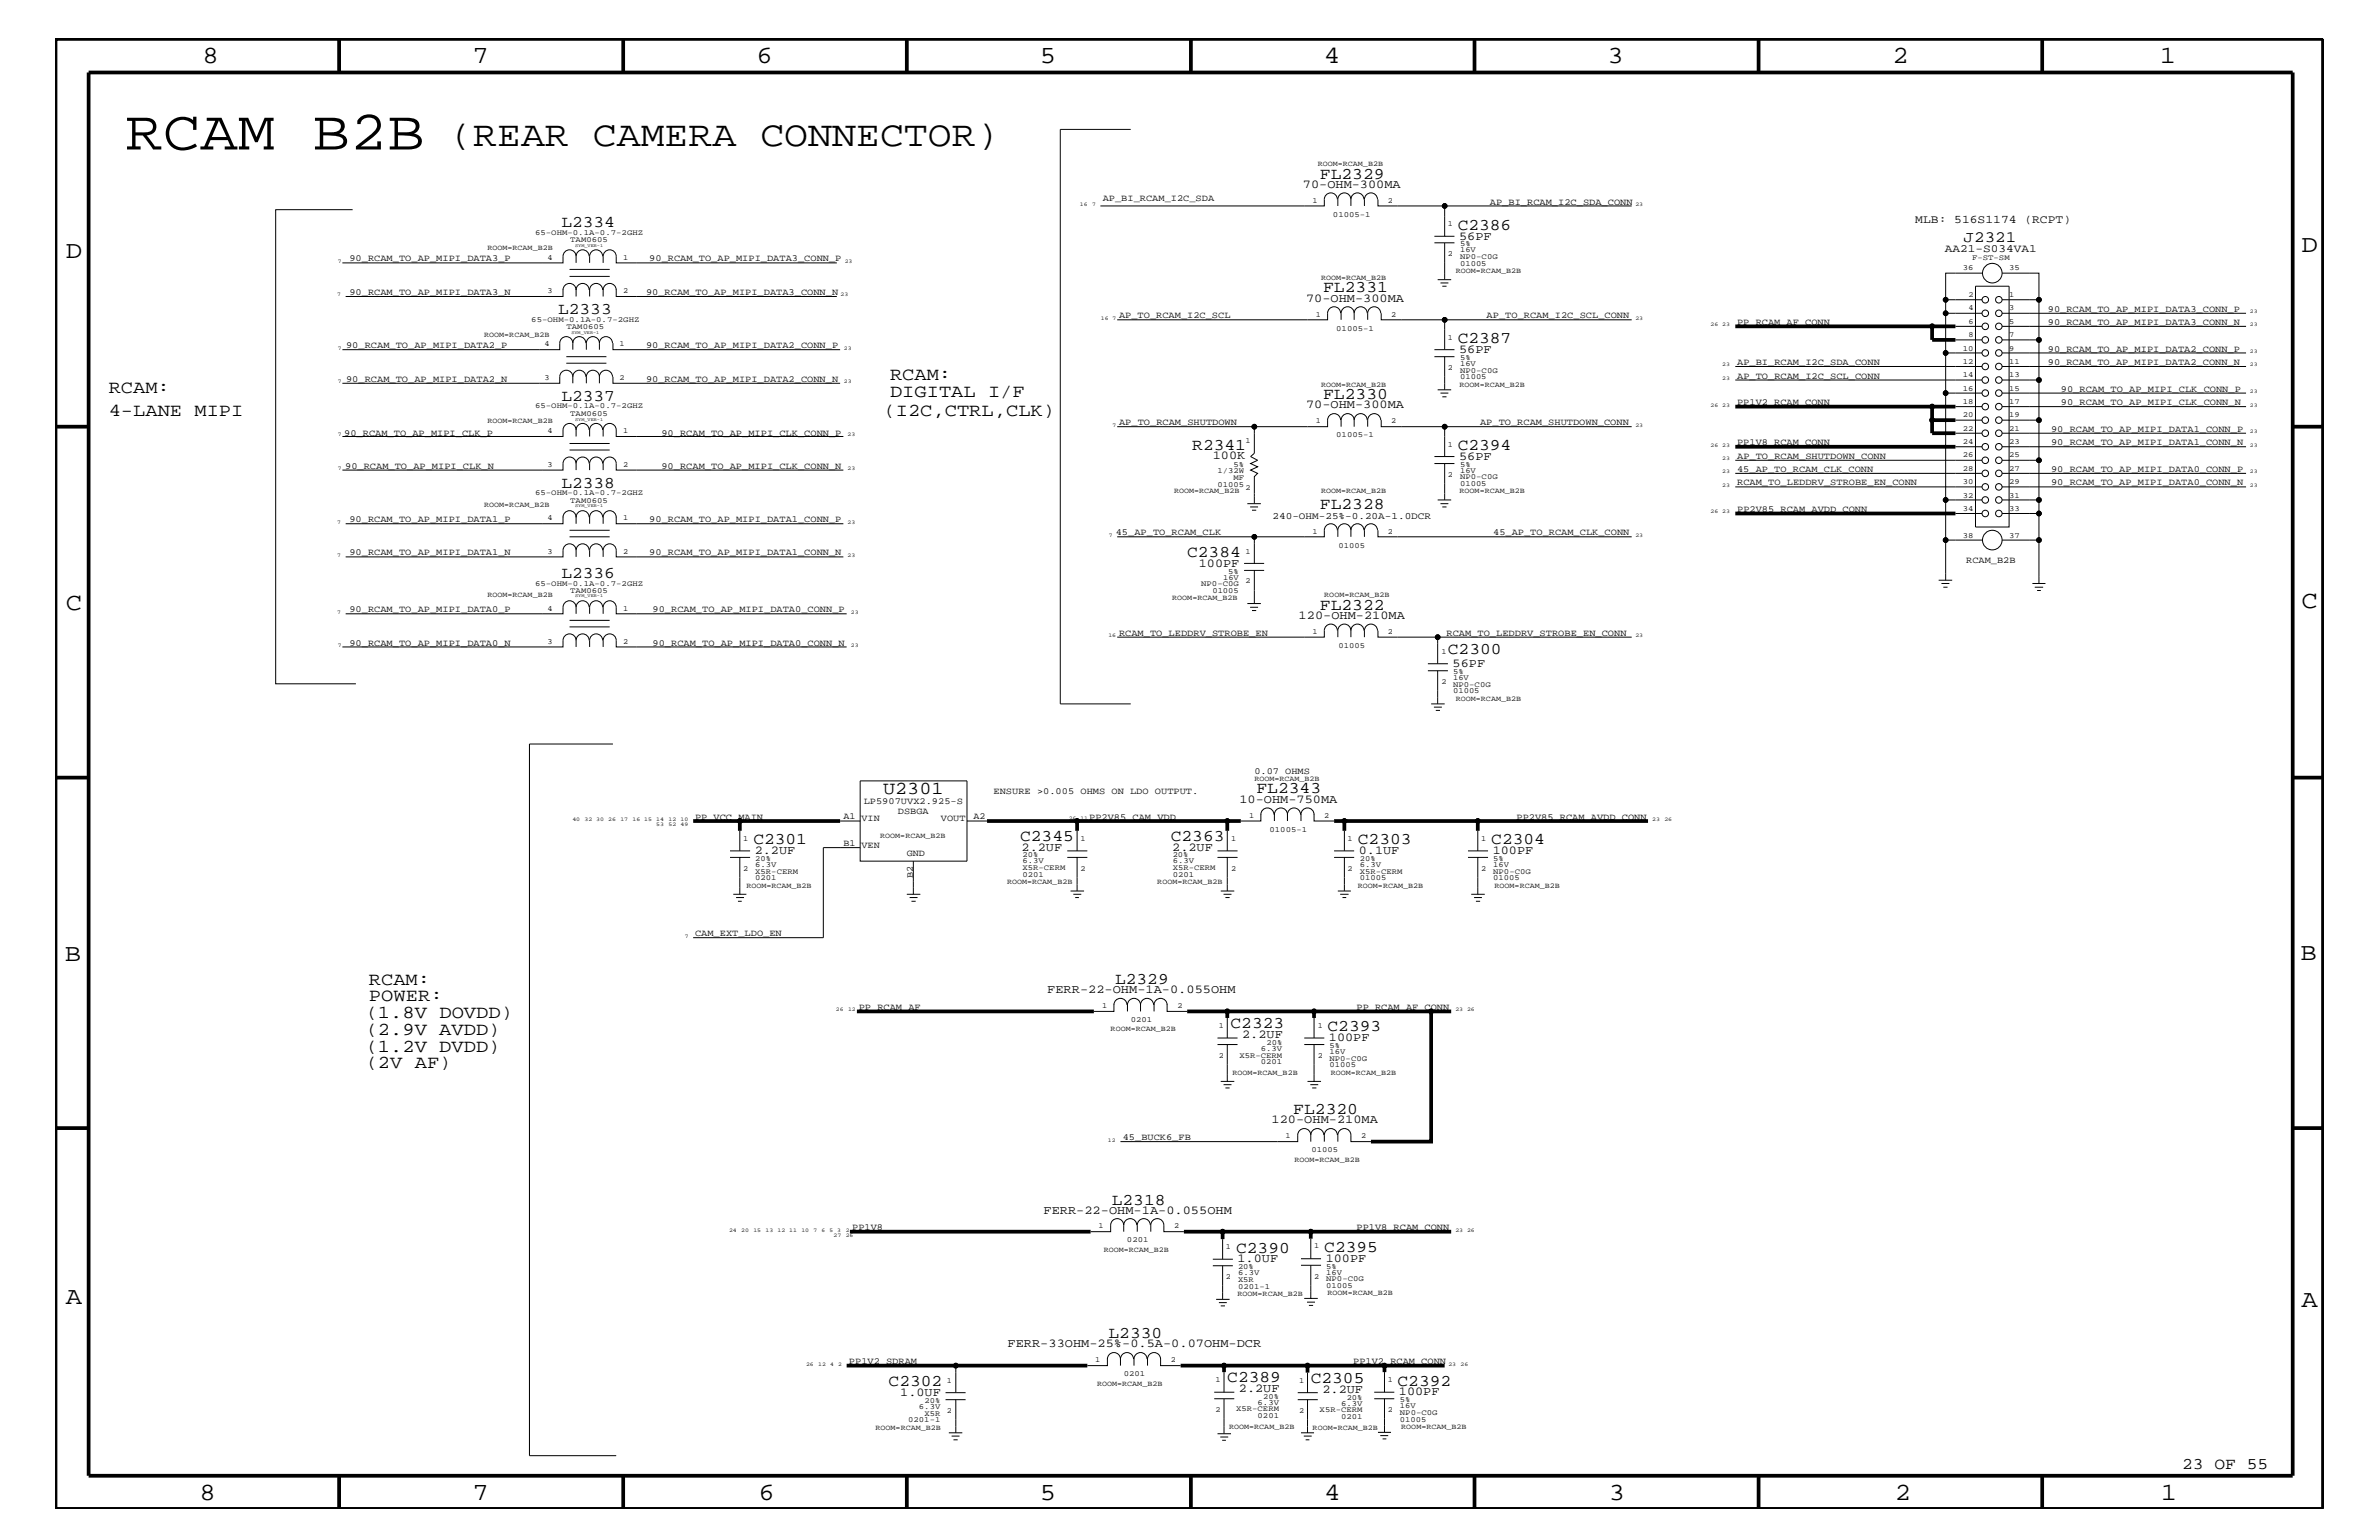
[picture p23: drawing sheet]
<svg xmlns="http://www.w3.org/2000/svg" width="432mm" height="279mm" viewBox="0 0 432 279" stroke-linecap="round" stroke-linejoin="round" font-family="sans-serif">
<defs><g id="words">
<text font-size="10.2" x="22.8" y="27.1">RCAM B2B</text>
<text font-size="6.5" x="81.5" y="26.5">(REAR CAMERA CONNECTOR)</text>
<g font-size="4.5">
<text x="36.7" y="11.5">8</text>
<text x="85.8" y="11.5">7</text>
<text x="137.3" y="11.5">6</text>
<text x="188.7" y="11.5">5</text>
<text x="240.3" y="11.5">4</text>
<text x="291.8" y="11.5">3</text>
<text x="343.5" y="11.5">2</text>
<text x="392" y="11.5">1</text>
<text x="11.9" y="46.8">D</text>
<text x="417.7" y="45.7">D</text>
<text x="11.9" y="110.6">C</text>
<text x="417.7" y="110.3">C</text>
<text x="11.8" y="174.3">B</text>
<text x="417.6" y="174.2">B</text>
<text x="11.9" y="236.7">A</text>
<text x="417.7" y="237.1">A</text>
<text x="36.2" y="272.1">8</text>
<text x="85.8" y="272.1">7</text>
<text x="137.7" y="272.1">6</text>
<text x="188.7" y="272.1">5</text>
<text x="240.4" y="272.1">4</text>
<text x="292" y="272.1">3</text>
<text x="343.9" y="272.1">2</text>
<text x="392.2" y="272.1">1</text>
</g>
<g font-size="3.3">
<text x="19.7" y="71.3">RCAM:</text>
<text x="161.5" y="72">DIGITAL I/F</text>
<text x="161.5" y="68.9">RCAM:</text>
<text x="19.7" y="75.6">4-LANE MIPI</text>
<text x="160.4" y="75.6">(I2C,CTRL,CLK)</text>
<text x="160.3" y="144">U2301</text>
<text x="67" y="178.7">RCAM:</text>
<text x="66.4" y="184.7">(1.8V DOVDD)</text>
<text x="67" y="181.6">POWER:</text>
<text x="66.4" y="190.8">(1.2V DVDD)</text>
<text x="66.4" y="187.7">(2.9V AVDD)</text>
<text x="66.4" y="193.7">(2V AF)</text>
</g>
<g font-size="3">
<text x="239.6" y="32.5">FL2329</text>
<text x="101.9" y="41.3">L2334</text>
<text x="264.6" y="41.7">C2386</text>
<text x="240.2" y="53">FL2331</text>
<text x="101.3" y="57">L2333</text>
<text x="264.6" y="62.3">C2387</text>
<text x="101.9" y="72.8">L2337</text>
<text x="240.2" y="72.4">FL2330</text>
<text x="216.4" y="81.6">R2341</text>
<text x="264.6" y="81.6">C2394</text>
<text x="101.9" y="88.6">L2338</text>
<text x="239.6" y="92.4">FL2328</text>
<text x="215.5" y="101">C2384</text>
<text x="101.9" y="104.9">L2336</text>
<text x="239.6" y="110.6">FL2322</text>
<text x="262.8" y="118.6">C2300</text>
<text x="228" y="144">FL2343</text>
<text x="136.7" y="153.2">C2301</text>
<text x="185.2" y="152.6">C2345</text>
<text x="212.5" y="152.6">C2363</text>
<text x="246.5" y="153.2">C2303</text>
<text x="270.7" y="153.2">C2304</text>
<text x="202.4" y="178.5">L2329</text>
<text x="223.4" y="186.5">C2323</text>
<text x="241" y="187.1">C2393</text>
<text x="234.7" y="202.1">FL2320</text>
<text x="201.8" y="218.6">L2318</text>
<text x="224.4" y="227.3">C2390</text>
<text x="240.4" y="227.1">C2395</text>
<text x="201.2" y="242.8">L2330</text>
<text x="161.3" y="251.5">C2302</text>
<text x="222.8" y="250.7">C2389</text>
<text x="237.9" y="250.9">C2305</text>
<text x="253.7" y="251.4">C2392</text>
<text x="396" y="266.5">23 OF 55</text>
</g>
<text font-size="2.9" x="356.4" y="44">J2321</text>
<g font-size="2.2">
<text x="236.5" y="34.1">70-OHM-300MA</text>
<text x="264.8" y="43.5">56PF</text>
<text x="237.1" y="54.7">70-OHM-300MA</text>
<text x="264.8" y="64">56PF</text>
<text x="237.1" y="74.1">70-OHM-300MA</text>
<text x="220.1" y="83.3">100K</text>
<text x="264.8" y="83.5">56PF</text>
<text x="217.6" y="102.9">100PF</text>
<text x="235.7" y="112.3">120-OHM-210MA</text>
<text x="263.7" y="121">56PF</text>
<text x="225" y="145.7">10-OHM-750MA</text>
<text x="137" y="155">2.2UF</text>
<text x="185.4" y="154.4">2.2UF</text>
<text x="212.8" y="154.4">2.2UF</text>
<text x="246.6" y="155">0.1UF</text>
<text x="270.9" y="155">100PF</text>
<text x="190.1" y="180.2">FERR-22-OHM-1A-0.055OHM</text>
<text x="225.5" y="188.3">2.2UF</text>
<text x="241.2" y="188.9">100PF</text>
<text x="230.8" y="203.8">120-OHM-210MA</text>
<text x="189.4" y="220.2">FERR-22-OHM-1A-0.055OHM</text>
<text x="224.6" y="229.1">1.0UF</text>
<text x="240.6" y="229">100PF</text>
<text x="182.9" y="244.5">FERR-33OHM-25%-0.5A-0.07OHM-DCR</text>
<text x="163.4" y="253.4">1.0UF</text>
<text x="224.9" y="252.6">2.2UF</text>
<text x="240" y="252.7">2.2UF</text>
<text x="253.9" y="253.2">100PF</text>
</g>
<text font-size="2.1" x="347.6" y="40.4">MLB: 516S1174 (RCPT)</text>
<text font-size="2" x="353" y="45.7">AA21-S034VA1</text>
<text font-size="1.8" x="231" y="94.2">240-OHM-25%-0.20A-1.0DCR</text>
<g font-size="1.7">
<text x="200.2" y="36.5">AP_BI_RCAM_I2C_SDA</text>
<text x="270.4" y="37.2">AP_BI_RCAM_I2C_SDA_CONN</text>
<text x="63.4" y="47.4">90_RCAM_TO_AP_MIPI_DATA3_P</text>
<text x="117.9" y="47.4">90_RCAM_TO_AP_MIPI_DATA3_CONN_P</text>
<text x="63.4" y="53.5">90_RCAM_TO_AP_MIPI_DATA3_N</text>
<text x="117.3" y="53.5">90_RCAM_TO_AP_MIPI_DATA3_CONN_N</text>
<text x="203.1" y="57.8">AP_TO_RCAM_I2C_SCL</text>
<text x="269.8" y="57.8">AP_TO_RCAM_I2C_SCL_CONN</text>
<text x="315.3" y="59">PP_RCAM_AF_CONN</text>
<text x="371.7" y="56.6">90_RCAM_TO_AP_MIPI_DATA3_CONN_P</text>
<text x="371.7" y="59">90_RCAM_TO_AP_MIPI_DATA3_CONN_N</text>
<text x="62.8" y="63.2">90_RCAM_TO_AP_MIPI_DATA2_P</text>
<text x="117.3" y="63.2">90_RCAM_TO_AP_MIPI_DATA2_CONN_P</text>
<text x="371.7" y="63.9">90_RCAM_TO_AP_MIPI_DATA2_CONN_P</text>
<text x="62.8" y="69.3">90_RCAM_TO_AP_MIPI_DATA2_N</text>
<text x="117.3" y="69.3">90_RCAM_TO_AP_MIPI_DATA2_CONN_N</text>
<text x="315.3" y="68.7">AP_TO_RCAM_I2C_SCL_CONN</text>
<text x="315.3" y="66.2">AP_BI_RCAM_I2C_SDA_CONN</text>
<text x="371.7" y="66.2">90_RCAM_TO_AP_MIPI_DATA2_CONN_N</text>
<text x="374.1" y="71.1">90_RCAM_TO_AP_MIPI_CLK_CONN_P</text>
<text x="203.1" y="77.2">AP_TO_RCAM_SHUTDOWN</text>
<text x="268.6" y="77.2">AP_TO_RCAM_SHUTDOWN_CONN</text>
<text x="315.3" y="73.5">PP1V2_RCAM_CONN</text>
<text x="374.1" y="73.5">90_RCAM_TO_AP_MIPI_CLK_CONN_N</text>
<text x="62.5" y="79">90_RCAM_TO_AP_MIPI_CLK_P</text>
<text x="120.1" y="79">90_RCAM_TO_AP_MIPI_CLK_CONN_P</text>
<text x="315.3" y="83.3">AP_TO_RCAM_SHUTDOWN_CONN</text>
<text x="315.3" y="80.8">PP1V8_RCAM_CONN</text>
<text x="372.3" y="78.3">90_RCAM_TO_AP_MIPI_DATA1_CONN_P</text>
<text x="372.3" y="80.8">90_RCAM_TO_AP_MIPI_DATA1_CONN_N</text>
<text x="62.7" y="85">90_RCAM_TO_AP_MIPI_CLK_N</text>
<text x="120.1" y="85">90_RCAM_TO_AP_MIPI_CLK_CONN_N</text>
<text x="315.3" y="85.6">45_AP_TO_RCAM_CLK_CONN</text>
<text x="315.3" y="88.1">RCAM_TO_LEDDRV_STROBE_EN_CONN</text>
<text x="372.3" y="88.1">90_RCAM_TO_AP_MIPI_DATA0_CONN_N</text>
<text x="372.3" y="85.6">90_RCAM_TO_AP_MIPI_DATA0_CONN_P</text>
<text x="63.4" y="94.8">90_RCAM_TO_AP_MIPI_DATA1_P</text>
<text x="117.9" y="94.8">90_RCAM_TO_AP_MIPI_DATA1_CONN_P</text>
<text x="315.3" y="92.9">PP2V85_RCAM_AVDD_CONN</text>
<text x="63.4" y="100.8">90_RCAM_TO_AP_MIPI_DATA1_N</text>
<text x="117.9" y="100.8">90_RCAM_TO_AP_MIPI_DATA1_CONN_N</text>
<text x="202.5" y="97.1">45_AP_TO_RCAM_CLK</text>
<text x="271" y="97.1">45_AP_TO_RCAM_CLK_CONN</text>
<text x="356.9" y="102.2">RCAM_B2B</text>
<text x="63.4" y="111.1">90_RCAM_TO_AP_MIPI_DATA0_P</text>
<text x="118.4" y="111.1">90_RCAM_TO_AP_MIPI_DATA0_CONN_P</text>
<text x="63.4" y="117.2">90_RCAM_TO_AP_MIPI_DATA0_N</text>
<text x="118.4" y="117.2">90_RCAM_TO_AP_MIPI_DATA0_CONN_N</text>
<text x="203.1" y="115.3">RCAM_TO_LEDDRV_STROBE_EN</text>
<text x="262.6" y="115.3">RCAM_TO_LEDDRV_STROBE_EN_CONN</text>
<text x="227.7" y="140.4">0.07 OHMS</text>
<text x="126.2" y="148.7">PP_VCC_MAIN</text>
<text x="153.1" y="148.5">A1</text>
<text x="156.4" y="149">VIN</text>
<text x="156.8" y="145.9">LP5907UVX2.925-S</text>
<text x="163" y="147.7">DSBGA</text>
<text x="170.8" y="149">VOUT</text>
<text x="176.7" y="148.5">A2</text>
<text x="180.3" y="144">ENSURE &gt;0.005 OHMS ON LDO OUTPUT.</text>
<text x="197.7" y="148.7">PP2V85_CAM_VDD</text>
<text x="275.3" y="148.7">PP2V85_RCAM_AVDD_CONN</text>
<text x="153.1" y="153.4">B1</text>
<text x="156.4" y="153.8">VEN</text>
<text x="164.6" y="155.4">GND</text>
<text x="165.7" y="159.3" transform="rotate(-90 165.7 159.3)">B2</text>
<text x="126.2" y="169.9">CAM_EXT_LDO_EN</text>
<text x="155.9" y="183.2">PP_RCAM_AF</text>
<text x="246.2" y="183.2">PP_RCAM_AF_CONN</text>
<text x="203.8" y="206.9">45_BUCK6_FB</text>
<text x="154.7" y="223.2">PP1V8</text>
<text x="246.2" y="223.2">PP1V8_RCAM_CONN</text>
<text x="154.1" y="247.5">PP1V2_SDRAM</text>
<text x="245.6" y="247.5">PP1V2_RCAM_CONN</text>
</g>
<g font-size="1.4">
<text x="239.2" y="30.2">ROOM=RCAM_B2B</text>
<text x="238.3" y="36.8">1</text>
<text x="241.9" y="39.3">01005-1</text>
<text x="251.9" y="36.8">2</text>
<text x="262.8" y="41">1</text>
<text x="88.5" y="45.3">ROOM=RCAM_B2B</text>
<text x="97.1" y="42.6">65-OHM-0.1A-0.7-2GHZ</text>
<text x="99.4" y="47.1">4</text>
<text x="103.5" y="44">TAM0605</text>
<text x="113.1" y="47.1">1</text>
<text x="262.8" y="46.5">2</text>
<text x="265" y="45.7">16V</text>
<text x="265" y="47">NP0-C0G</text>
<text x="265" y="44.6">5%</text>
<text x="357.9" y="47.1">F-ST-SM</text>
<text x="99.4" y="53.2">3</text>
<text x="113.1" y="53.2">2</text>
<text x="239.8" y="50.7">ROOM=RCAM_B2B</text>
<text x="264.2" y="49.6">ROOM=RCAM_B2B</text>
<text x="265" y="48.2">01005</text>
<text x="356.3" y="49.1">36</text>
<text x="357.3" y="53.9">2</text>
<text x="364.7" y="49.1">35</text>
<text x="364.7" y="53.9">1</text>
<text x="96.4" y="58.4">65-OHM-0.1A-0.7-2GHZ</text>
<text x="102.8" y="59.7">TAM0605</text>
<text x="238.8" y="57.4">1</text>
<text x="242.5" y="60">01005-1</text>
<text x="252.5" y="57.4">2</text>
<text x="357.3" y="56.3">4</text>
<text x="357.3" y="58.7">6</text>
<text x="364.7" y="58.7">5</text>
<text x="364.7" y="56.3">3</text>
<text x="87.9" y="61.1">ROOM=RCAM_B2B</text>
<text x="98.8" y="62.9">4</text>
<text x="112.4" y="62.9">1</text>
<text x="262.8" y="61.7">1</text>
<text x="265" y="65.3">5%</text>
<text x="356.3" y="66">12</text>
<text x="356.3" y="63.6">10</text>
<text x="357.3" y="61.2">8</text>
<text x="364.7" y="66">11</text>
<text x="364.7" y="61.2">7</text>
<text x="364.7" y="63.6">9</text>
<text x="98.8" y="68.9">3</text>
<text x="112.4" y="68.9">2</text>
<text x="239.8" y="70.1">ROOM=RCAM_B2B</text>
<text x="262.8" y="67.1">2</text>
<text x="264.9" y="70.1">ROOM=RCAM_B2B</text>
<text x="265" y="66.4">16V</text>
<text x="265" y="67.6">NP0-C0G</text>
<text x="265" y="68.8">01005</text>
<text x="356.3" y="68.4">14</text>
<text x="356.3" y="70.9">16</text>
<text x="364.7" y="68.4">13</text>
<text x="364.7" y="70.9">15</text>
<text x="88.5" y="76.8">ROOM=RCAM_B2B</text>
<text x="97.1" y="74.1">65-OHM-0.1A-0.7-2GHZ</text>
<text x="103.5" y="75.5">TAM0605</text>
<text x="238.8" y="76.8">1</text>
<text x="252.5" y="76.8">2</text>
<text x="356.3" y="73.3">18</text>
<text x="356.3" y="75.7">20</text>
<text x="364.7" y="73.3">17</text>
<text x="364.7" y="75.7">19</text>
<text x="99.4" y="78.6">4</text>
<text x="113.1" y="78.6">1</text>
<text x="226.1" y="80.5">1</text>
<text x="242.5" y="79.4">01005-1</text>
<text x="262.8" y="81.1">1</text>
<text x="356.3" y="78.2">22</text>
<text x="356.3" y="80.5">24</text>
<text x="356.3" y="83">26</text>
<text x="364.7" y="83">25</text>
<text x="364.7" y="80.5">23</text>
<text x="364.7" y="78.2">21</text>
<text x="97.1" y="89.9">65-OHM-0.1A-0.7-2GHZ</text>
<text x="99.4" y="84.7">3</text>
<text x="113.1" y="84.7">2</text>
<text x="213.1" y="89.5">ROOM=RCAM_B2B</text>
<text x="221" y="88.3">01005</text>
<text x="221" y="85.9">1/32W</text>
<text x="223.9" y="84.7">5%</text>
<text x="223.9" y="87.1">MF</text>
<text x="226.1" y="88.9">2</text>
<text x="239.8" y="89.5">ROOM=RCAM_B2B</text>
<text x="262.8" y="86.5">2</text>
<text x="264.9" y="89.5">ROOM=RCAM_B2B</text>
<text x="265" y="85.8">16V</text>
<text x="265" y="87">NP0-C0G</text>
<text x="265" y="84.7">5%</text>
<text x="265" y="88.2">01005</text>
<text x="356.3" y="85.4">28</text>
<text x="356.3" y="87.8">30</text>
<text x="364.7" y="85.4">27</text>
<text x="364.7" y="87.8">29</text>
<text x="87.9" y="92">ROOM=RCAM_B2B</text>
<text x="99.4" y="94.3">4</text>
<text x="103.5" y="91.2">TAM0605</text>
<text x="113.1" y="94.3">1</text>
<text x="356.3" y="90.3">32</text>
<text x="356.3" y="92.7">34</text>
<text x="364.7" y="90.3">31</text>
<text x="364.7" y="92.7">33</text>
<text x="99.4" y="100.4">3</text>
<text x="113.1" y="100.4">2</text>
<text x="226.1" y="100.4">1</text>
<text x="238.3" y="96.8">1</text>
<text x="243" y="99.3">01005</text>
<text x="251.9" y="96.8">2</text>
<text x="356.3" y="97.6">38</text>
<text x="364.7" y="97.6">37</text>
<text x="97.1" y="106.3">65-OHM-0.1A-0.7-2GHZ</text>
<text x="103.5" y="107.6">TAM0605</text>
<text x="218" y="106.4">NP0-C0G</text>
<text x="220" y="107.6">01005</text>
<text x="222" y="105.2">16V</text>
<text x="222.9" y="104.1">5%</text>
<text x="226.1" y="105.9">2</text>
<text x="88.5" y="108.3">ROOM=RCAM_B2B</text>
<text x="99.4" y="110.8">4</text>
<text x="113.1" y="110.8">1</text>
<text x="212.8" y="108.9">ROOM=RCAM_B2B</text>
<text x="240.4" y="108.3">ROOM=RCAM_B2B</text>
<text x="99.4" y="116.8">3</text>
<text x="113.1" y="116.8">2</text>
<text x="238.3" y="115">1</text>
<text x="243" y="117.5">01005</text>
<text x="251.9" y="115">2</text>
<text x="261.6" y="118.6">1</text>
<text x="261.6" y="124.1">2</text>
<text x="263.7" y="123.4">16V</text>
<text x="263.7" y="122.3">5%</text>
<text x="263.7" y="124.6">NP0-C0G</text>
<text x="263.7" y="125.8">01005</text>
<text x="264.2" y="127.1">ROOM=RCAM_B2B</text>
<text x="227.7" y="141.7">ROOM=RCAM_B2B</text>
<text x="226.7" y="148.4">1</text>
<text x="240.4" y="148.4">2</text>
<text x="134.9" y="152.6">1</text>
<text x="159.8" y="152">ROOM=RCAM_B2B</text>
<text x="185.6" y="155.6">20%</text>
<text x="196.1" y="152.6">1</text>
<text x="212.9" y="155.6">20%</text>
<text x="223.4" y="152.6">1</text>
<text x="230.4" y="150.9">01005-1</text>
<text x="244.6" y="152.6">1</text>
<text x="268.8" y="152.6">1</text>
<text x="134.9" y="158">2</text>
<text x="135.5" y="161.1">ROOM=RCAM_B2B</text>
<text x="137.1" y="158.5">X5R-CERM</text>
<text x="137.1" y="159.7">0201</text>
<text x="137.1" y="157.3">6.3V</text>
<text x="137.1" y="156.2">20%</text>
<text x="182.8" y="160.5">ROOM=RCAM_B2B</text>
<text x="185.6" y="157.9">X5R-CERM</text>
<text x="185.6" y="159.1">0201</text>
<text x="185.6" y="156.7">6.3V</text>
<text x="196.1" y="158">2</text>
<text x="210.1" y="160.5">ROOM=RCAM_B2B</text>
<text x="212.9" y="157.9">X5R-CERM</text>
<text x="212.9" y="159.1">0201</text>
<text x="212.9" y="156.7">6.3V</text>
<text x="223.4" y="158">2</text>
<text x="244.6" y="158">2</text>
<text x="246.5" y="161.1">ROOM=RCAM_B2B</text>
<text x="246.8" y="156.2">20%</text>
<text x="246.8" y="159.7">01005</text>
<text x="246.8" y="158.5">X5R-CERM</text>
<text x="246.8" y="157.3">6.3V</text>
<text x="268.8" y="158">2</text>
<text x="271" y="159.7">01005</text>
<text x="271" y="156.2">5%</text>
<text x="271" y="158.5">NP0-C0G</text>
<text x="271" y="157.3">16V</text>
<text x="271.3" y="161.1">ROOM=RCAM_B2B</text>
<text x="200.1" y="182.9">1</text>
<text x="205.2" y="185.4">0201</text>
<text x="213.7" y="182.9">2</text>
<text x="201.6" y="187.1">ROOM=RCAM_B2B</text>
<text x="221.2" y="192">2</text>
<text x="221.2" y="186.5">1</text>
<text x="225" y="191.9">X5R-CERM</text>
<text x="228.9" y="190.6">6.3V</text>
<text x="229.9" y="189.5">20%</text>
<text x="239.2" y="192">2</text>
<text x="239.2" y="186.5">1</text>
<text x="241.3" y="190.2">5%</text>
<text x="241.3" y="191.2">16V</text>
<text x="223.7" y="195">ROOM=RCAM_B2B</text>
<text x="228.9" y="193.1">0201</text>
<text x="241.3" y="192.5">NP0-C0G</text>
<text x="241.3" y="193.7">01005</text>
<text x="241.6" y="195">ROOM=RCAM_B2B</text>
<text x="233.3" y="206.5">1</text>
<text x="238" y="209.1">01005</text>
<text x="247.1" y="206.5">2</text>
<text x="235" y="210.8">ROOM=RCAM_B2B</text>
<text x="199.4" y="222.9">1</text>
<text x="200.3" y="227.1">ROOM=RCAM_B2B</text>
<text x="204.6" y="225.4">0201</text>
<text x="213.1" y="222.9">2</text>
<text x="222.5" y="226.7">1</text>
<text x="238.5" y="226.5">1</text>
<text x="222.5" y="232.1">2</text>
<text x="224.7" y="231.3">6.3V</text>
<text x="224.7" y="233.8">0201-1</text>
<text x="224.7" y="232.6">X5R</text>
<text x="224.7" y="230.2">20%</text>
<text x="238.5" y="232">2</text>
<text x="240.7" y="233.7">01005</text>
<text x="240.7" y="231.3">16V</text>
<text x="240.7" y="232.4">NP0-C0G</text>
<text x="240.7" y="230.2">5%</text>
<text x="224.6" y="235.1">ROOM=RCAM_B2B</text>
<text x="241" y="235">ROOM=RCAM_B2B</text>
<text x="171.9" y="250.9">1</text>
<text x="198.8" y="247.1">1</text>
<text x="199.1" y="251.4">ROOM=RCAM_B2B</text>
<text x="204" y="249.7">0201</text>
<text x="212.5" y="247.1">2</text>
<text x="220.6" y="250.7">1</text>
<text x="235.8" y="250.9">1</text>
<text x="251.9" y="250.7">1</text>
<text x="166.8" y="255.6">6.3V</text>
<text x="167.8" y="256.8">X5R</text>
<text x="167.8" y="254.5">20%</text>
<text x="171.9" y="256.3">2</text>
<text x="220.6" y="256.2">2</text>
<text x="224.4" y="256.1">X5R-CERM</text>
<text x="228.3" y="257.3">0201</text>
<text x="228.3" y="254.9">6.3V</text>
<text x="229.3" y="253.8">20%</text>
<text x="235.8" y="256.3">2</text>
<text x="239.5" y="256.2">X5R-CERM</text>
<text x="243.4" y="257.4">0201</text>
<text x="243.4" y="255">6.3V</text>
<text x="244.4" y="253.9">20%</text>
<text x="251.9" y="256.2">2</text>
<text x="254.1" y="255.5">16V</text>
<text x="254.1" y="256.7">NP0-C0G</text>
<text x="254.1" y="254.4">5%</text>
<text x="254.1" y="257.9">01005</text>
<text x="158.9" y="259.4">ROOM=RCAM_B2B</text>
<text x="164.8" y="258">0201-1</text>
<text x="223.1" y="259.3">ROOM=RCAM_B2B</text>
<text x="238.3" y="259.4">ROOM=RCAM_B2B</text>
<text x="254.3" y="259.3">ROOM=RCAM_B2B</text>
</g>
<g font-size="1">
<text x="196" y="37.4">16</text>
<text x="198.2" y="37.4">7</text>
<text x="296.8" y="37.4">23</text>
<text x="61.3" y="47.7">7</text>
<text x="153.3" y="47.7">23</text>
<text x="61.2" y="53.8">7</text>
<text x="152.6" y="53.8">23</text>
<text x="199.8" y="58">16 7</text>
<text x="296.8" y="58">23</text>
<text x="310.5" y="59.2">26 23</text>
<text x="408.3" y="59.2">23</text>
<text x="408.3" y="56.8">23</text>
<text x="61.3" y="63.4">7</text>
<text x="153.2" y="63.4">23</text>
<text x="408.3" y="64">23</text>
<text x="61.3" y="69.5">7</text>
<text x="153.2" y="69.5">23</text>
<text x="312.6" y="68.9">23</text>
<text x="312.6" y="66.5">23</text>
<text x="408.3" y="71.3">23</text>
<text x="408.3" y="66.5">23</text>
<text x="201.9" y="77.4">7</text>
<text x="296.8" y="77.4">23</text>
<text x="310.5" y="73.8">26 23</text>
<text x="408.3" y="73.8">23</text>
<text x="61.3" y="79.2">7</text>
<text x="153.8" y="79.2">23</text>
<text x="310.5" y="81.1">26 23</text>
<text x="312.6" y="83.5">23</text>
<text x="408.3" y="78.6">23</text>
<text x="408.3" y="81.1">23</text>
<text x="61.3" y="85.3">7</text>
<text x="153.8" y="85.3">23</text>
<text x="312.6" y="88.3">23</text>
<text x="312.6" y="85.9">23</text>
<text x="408.3" y="88.3">23</text>
<text x="408.3" y="85.9">23</text>
<text x="61.2" y="95">7</text>
<text x="153.8" y="95">23</text>
<text x="310.5" y="93.2">26 23</text>
<text x="61.2" y="101">7</text>
<text x="153.8" y="101">23</text>
<text x="201.3" y="97.4">7</text>
<text x="296.8" y="97.4">23</text>
<text x="61.2" y="111.4">7</text>
<text x="154.4" y="111.4">23</text>
<text x="61.3" y="117.4">7</text>
<text x="154.4" y="117.4">23</text>
<text x="201.2" y="115.6">16</text>
<text x="296.8" y="115.6">23</text>
<text x="103.9" y="149">40</text>
<text x="106.1" y="149">32 30</text>
<text x="110.4" y="149">26</text>
<text x="112.6" y="149">17</text>
<text x="114.8" y="149">16 15</text>
<text x="119.1" y="149">14</text>
<text x="119.1" y="149.8">53</text>
<text x="121.3" y="149">12</text>
<text x="121.3" y="149.8">52</text>
<text x="123.5" y="149">10</text>
<text x="123.5" y="149.8">49</text>
<text x="194" y="148.7">26 11</text>
<text x="299.9" y="149">23</text>
<text x="302.1" y="149">26</text>
<text x="124.3" y="170.1">7</text>
<text x="151.7" y="183.5">26</text>
<text x="153.9" y="183.5">12</text>
<text x="264.2" y="183.5">23 26</text>
<text x="201.1" y="207.1">12</text>
<text x="132.3" y="223.5">24</text>
<text x="134.5" y="223.5">20</text>
<text x="136.7" y="223.5">15</text>
<text x="138.9" y="223.5">13</text>
<text x="141.1" y="223.5">12 11</text>
<text x="145.5" y="223.5">10</text>
<text x="147.7" y="223.5">7</text>
<text x="149.1" y="223.5">6</text>
<text x="150.5" y="223.5">5</text>
<text x="151.3" y="224.4">27</text>
<text x="152" y="223.5">3</text>
<text x="153.5" y="224.4">26</text>
<text x="153.5" y="223.5">2</text>
<text x="264.2" y="223.5">23 26</text>
<text x="146.3" y="247.8">26</text>
<text x="148.5" y="247.8">12</text>
<text x="150.7" y="247.8">4</text>
<text x="152.1" y="247.8">2</text>
<text x="262.9" y="247.8">23</text>
<text x="265.1" y="247.8">26</text>
</g>
<g font-size=".8">
<text x="104.4" y="44.8">SYM_VER-1</text>
<text x="103.7" y="60.6">SYM_VER-1</text>
<text x="104.4" y="76.3">SYM_VER-1</text>
<text x="104.4" y="92.1">SYM_VER-1</text>
<text x="104.4" y="108.4">SYM_VER-1</text>
</g>
</g></defs>
<g fill="none" stroke="#000" stroke-width=".18">
<path d="M64 38h-14v86.1h14.6M205.2 23.5h-12.8v104.2h12.8M242.7 36.2a1.19 1.19 0 0 0-1.1-1.2 1.19 1.19 0 0 0-1.2 1.2v1.2h-40.7M245.2 36.2a1.19 1.19 0 0 0-1.2-1.2 1.19 1.19 0 0 0-1.2 1.2v1.2M245.2 36.2a1.19 1.19 0 0 1 1.2-1.2 1.19 1.19 0 0 1 1.2 1.2M245.2 36.2v1.2M250 36.2a1.19 1.19 0 0 0-1.2-1.2 1.19 1.19 0 0 0-1.1 1.2v1.2M250.1 36.2v1.2h46.1M262.2 37.4v5.5M102.2 52.5v1.3h-39.5M102.2 52.6a1.19 1.19 0 0 1 1.2-1.2 1.19 1.19 0 0 1 1.2 1.2 1.19 1.19 0 0 1 1.1-1.2 1.19 1.19 0 0 1 1.2 1.2M103.4 48.9h7.3"/>
<path d="M103.4 50.2h7.3M104.6 46.5a1.19 1.19 0 0 0-1.2-1.2 1.19 1.19 0 0 0-1.2 1.2v1.2h-40.1M104.6 46.5a1.19 1.19 0 0 1 1.1-1.2 1.19 1.19 0 0 1 1.2 1.2M104.6 46.5v1.2M104.6 52.5v1.3M107 52.6a1.19 1.19 0 0 1 1.2-1.2 1.19 1.19 0 0 1 1.2 1.2M107 52.5v1.3M109.4 46.5a1.19 1.19 0 0 0-1.2-1.2 1.19 1.19 0 0 0-1.2 1.2v1.2M109.5 47.7v-1.2a1.19 1.19 0 0 1 1.2-1.2 1.19 1.19 0 0 1 1.1 1.2v1.2h40.1M109.5 52.6a1.19 1.19 0 0 1 1.2-1.2 1.19 1.19 0 0 1 1.1 1.2M109.5 52.5v1.3M111.8 52.5v1.3h40.1"/>
<path d="M243.3 56.8a1.19 1.19 0 0 0-1.2-1.1 1.19 1.19 0 0 0-1.1 1.1v1.2h-38.2M245.8 56.8a1.19 1.19 0 0 0-1.2-1.1 1.19 1.19 0 0 0-1.2 1.1v1.2M245.8 56.8a1.19 1.19 0 0 1 1.2-1.1 1.19 1.19 0 0 1 1.2 1.1M245.8 56.8v1.2M250.6 56.8a1.19 1.19 0 0 0-1.2-1.1 1.19 1.19 0 0 0-1.2 1.1v1.2M250.7 56.8v1.2h45.5M260.4 44.1h3.6M260.4 42.9h3.6M260.9 50.7h2.5M261.5 51.3h1.4M261.8 51.9h.8M262.2 44.1v6.6"/>
<path d="M262.2 58v5.4M353.1 54.4v2.4M354.9 59.2h4.8M358.6 51.9h6.1v43.7h-6.1zM359.7 56.8h-6.6v7.2h6.6M359.7 49.6h-6.6v4.8h6.6M363.4 54.4h6.7v7.3M363.4 49.6h6.7v4.8M363.4 56.8h44.3M363.4 59.2h44.3M102.8 64.7h7.3M102.8 65.9h7.3"/>
<path d="M104 68.4a1.19 1.19 0 0 0-1.2-1.2 1.19 1.19 0 0 0-1.2 1.2v1.1h-39.5M104 62.3a1.19 1.19 0 0 0-1.2-1.2 1.19 1.19 0 0 0-1.2 1.2v1.1h-39.5M104 68.4a1.19 1.19 0 0 1 1.2-1.2 1.19 1.19 0 0 1 1.1 1.2M104 62.3a1.19 1.19 0 0 1 1.2-1.2 1.19 1.19 0 0 1 1.1 1.2M104 62.3v1.1M104 68.4v1.1M104.6 78a1.19 1.19 0 0 0-1.2-1.2 1.19 1.19 0 0 0-1.2 1.2v1.2h-40.1M104.6 78a1.19 1.19 0 0 1 1.1-1.2 1.19 1.19 0 0 1 1.2 1.2M104.6 78v1.2M108.8 68.4a1.19 1.19 0 0 1 1.2-1.2 1.19 1.19 0 0 1 1.2 1.2M108.8 68.4a1.19 1.19 0 0 0-1.2-1.2 1.19 1.19 0 0 0-1.2 1.2v1.1M108.8 62.3a1.19 1.19 0 0 0-1.2-1.2 1.19 1.19 0 0 0-1.2 1.2v1.1"/>
<path d="M108.8 62.3a1.19 1.19 0 0 1 1.2-1.2 1.19 1.19 0 0 1 1.2 1.2M108.8 62.3v1.1M108.8 68.4v1.1M109.4 78a1.19 1.19 0 0 0-1.2-1.2 1.19 1.19 0 0 0-1.2 1.2v1.2M109.5 79.2v-1.2a1.19 1.19 0 0 1 1.2-1.2 1.19 1.19 0 0 1 1.1 1.2v1.2h41.3M111.3 62.3v1.1h41.2M111.3 68.4v1.1h41.2M202.8 77.4h24.9M243.3 76.2a1.19 1.19 0 0 0-1.2-1.2 1.19 1.19 0 0 0-1.1 1.2v1.2h-13.3v4.8l-.7 .6 1.3 .7-1.3 .6 1.3 .6-1.3 .6 1.3 .6-.6 .6v4.9M245.8 76.2a1.19 1.19 0 0 0-1.2-1.2 1.19 1.19 0 0 0-1.2 1.2v1.2M245.8 76.2a1.19 1.19 0 0 1 1.2-1.2 1.19 1.19 0 0 1 1.2 1.2M245.8 76.2v1.2"/>
<path d="M250.6 76.2a1.19 1.19 0 0 0-1.2-1.2 1.19 1.19 0 0 0-1.2 1.2v1.2M250.7 76.2v1.2h11.5M260.4 64.7h3.6M260.4 63.4h3.6M260.9 70.7h2.5M261.5 71.3h1.4M261.8 72h.8M262.2 64.7v6M296.2 77.4h-34v5.4M315 68.9h44.7M315 66.5h44.7M353.1 64v7.3"/>
<path d="M354.9 78.6h4.8M354.9 73.8h4.8M354.9 76.2h4.8M354.9 61.7h4.8M359.7 71.3h-6.6v19.4M363.4 76.2h6.7v7.3M363.4 68.9h6.7v7.3M363.4 61.7h6.7v7.2M363.4 78.6h44.3M363.4 71.3h44.3M363.4 64h44.3M363.4 66.5h44.3"/>
<path d="M363.4 73.8h44.3M102.2 93.8v1.2h-39.5M102.2 93.8a1.19 1.19 0 0 1 1.2-1.1 1.19 1.19 0 0 1 1.2 1.1 1.19 1.19 0 0 1 1.1-1.1 1.19 1.19 0 0 1 1.2 1.1M103.4 80.5h7.3M103.4 81.6h7.3M103.4 96.2h7.3M103.4 97.4h7.3M104.6 84.1a1.19 1.19 0 0 0-1.2-1.2 1.19 1.19 0 0 0-1.2 1.2v1.2h-40.1M104.6 84.1a1.19 1.19 0 0 1 1.1-1.2 1.19 1.19 0 0 1 1.2 1.2M104.6 99.9a1.19 1.19 0 0 0-1.2-1.2 1.19 1.19 0 0 0-1.2 1.2v1.1h-39.5M104.6 99.9a1.19 1.19 0 0 1 1.1-1.2 1.19 1.19 0 0 1 1.2 1.2M104.6 84.1v1.2"/>
<path d="M104.6 93.8v1.2M104.6 99.9v1.1M107 93.8a1.19 1.19 0 0 1 1.2-1.1 1.19 1.19 0 0 1 1.2 1.1M107 93.8v1.2M109.4 84.1a1.19 1.19 0 0 0-1.2-1.2 1.19 1.19 0 0 0-1.2 1.2v1.2M109.4 99.9a1.19 1.19 0 0 0-1.2-1.2 1.19 1.19 0 0 0-1.2 1.2v1.1M109.5 85.3v-1.2a1.19 1.19 0 0 1 1.2-1.2 1.19 1.19 0 0 1 1.1 1.2v1.2h41.3M109.5 93.8a1.19 1.19 0 0 1 1.2-1.1 1.19 1.19 0 0 1 1.1 1.1M109.5 93.8v1.2M111.8 93.8v1.2h41.3M226.4 91.4h2.5M226.9 92h1.4"/>
<path d="M227.2 92.6h.8M227.7 97.4v4.8M242.7 96.2a1.19 1.19 0 0 0-1.1-1.2 1.19 1.19 0 0 0-1.2 1.2v1.2h-37.6M245.2 96.2a1.19 1.19 0 0 0-1.2-1.2 1.19 1.19 0 0 0-1.2 1.2v1.2M245.2 96.2a1.19 1.19 0 0 1 1.2-1.2 1.19 1.19 0 0 1 1.2 1.2M245.2 96.2v1.2M250 96.2a1.19 1.19 0 0 0-1.2-1.2 1.19 1.19 0 0 0-1.1 1.2v1.2M250.1 96.2v1.2h46.1M260.4 84.1h3.6M260.4 82.8h3.6M260.9 90.7h2.5M261.5 91.4h1.4"/>
<path d="M261.8 92h.8M262.2 84.1v6.6M315 88.3h44.7M315 83.5h44.7M315 85.9h44.7M353.1 98v7.3M354.9 81.1h4.8M354.9 93.2h4.8M359.7 90.7h-6.6v7.3h6.6M363.4 98h6.7v7.9M363.4 93.2h6.7v4.8M363.4 90.7h6.7v2.5"/>
<path d="M363.4 83.5h6.7v7.2M363.4 88.3h44.3M363.4 81.1h44.3M363.4 85.9h44.3M103.4 112.6h7.3M103.4 113.7h7.3M104.6 116.2a1.19 1.19 0 0 0-1.2-1.2 1.19 1.19 0 0 0-1.2 1.2v1.2h-40.1M104.6 110.2a1.19 1.19 0 0 0-1.2-1.2 1.19 1.19 0 0 0-1.2 1.2v1.2h-39.5M104.6 116.2a1.19 1.19 0 0 1 1.1-1.2 1.19 1.19 0 0 1 1.2 1.2M104.6 110.2a1.19 1.19 0 0 1 1.1-1.2 1.19 1.19 0 0 1 1.2 1.2M104.6 110.2v1.2M104.6 116.2v1.2"/>
<path d="M109.4 116.2a1.19 1.19 0 0 0-1.2-1.2 1.19 1.19 0 0 0-1.2 1.2v1.2M109.4 110.2a1.19 1.19 0 0 0-1.2-1.2 1.19 1.19 0 0 0-1.2 1.2v1.2M109.5 101v-1.1a1.19 1.19 0 0 1 1.2-1.2 1.19 1.19 0 0 1 1.1 1.2v1.1h41.3M109.5 111.4v-1.2a1.19 1.19 0 0 1 1.2-1.2 1.19 1.19 0 0 1 1.1 1.2v1.2h41.9M109.5 117.4v-1.2a1.19 1.19 0 0 1 1.2-1.2 1.19 1.19 0 0 1 1.1 1.2v1.2h41.9M225.8 103.5h3.6M225.8 102.2h3.6M226.4 109.5h2.5M226.9 110.2h1.4M227.2 110.8h.8M227.7 103.5v6M242.7 114.4a1.19 1.19 0 0 0-1.1-1.2 1.19 1.19 0 0 0-1.2 1.2v1.2h-37.6"/>
<path d="M245.2 114.4a1.19 1.19 0 0 0-1.2-1.2 1.19 1.19 0 0 0-1.2 1.2v1.2M245.2 114.4a1.19 1.19 0 0 1 1.2-1.2 1.19 1.19 0 0 1 1.2 1.2M245.2 114.4v1.2M250 114.4a1.19 1.19 0 0 0-1.2-1.2 1.19 1.19 0 0 0-1.1 1.2v1.2M250.1 114.4v1.2h10.8M296.2 115.6h-35.3v4.8M351.9 105.3h2.4M352.4 105.9h1.4M352.7 106.5h.8M368.9 105.9h2.4M369.3 106.5h1.5M369.7 107.1h.7"/>
<path d="M111.3 135h-15.2v129.1h15.7M259.2 121.7h3.6M259.2 120.4h3.6M259.8 127.7h2.4M260.3 128.3h1.4M260.6 128.9h.8M260.9 121.7v6M132.5 155.6h3.6M132.5 154.4h3.6M134.3 150.7v3.7M134.3 155.6v6.6M152.5 149h3.6"/>
<path d="M156.1 141.7h19.4v14.5h-19.4zM156.1 153.8h-6.7v16.3h-23.6M165.8 156.2v6M175.5 149h3.7M193.7 155.6h3.7M193.7 154.4h3.7M195.5 150.7v3.7M195.5 155.6v6.1M221 155.6h3.6M221 154.4h3.6M222.8 150.7v3.7M222.8 155.6v6.1"/>
<path d="M228.9 147.7v1.3h-3.7M228.9 147.8a1.19 1.19 0 0 1 1.1-1.2 1.19 1.19 0 0 1 1.2 1.2M231.3 147.8a1.19 1.19 0 0 1 1.2-1.2 1.19 1.19 0 0 1 1.2 1.2 1.19 1.19 0 0 1 1.2-1.2 1.19 1.19 0 0 1 1.2 1.2M231.3 147.7v1.3M233.7 147.7v1.3M236.1 147.8a1.19 1.19 0 0 1 1.2-1.2 1.19 1.19 0 0 1 1.2 1.2M236.1 147.7v1.3M238.5 147.7v1.3h3.6M242.1 155.6h3.7M242.1 154.4h3.7M244 150.7v3.7M244 155.6v6.1"/>
<path d="M266.4 155.6h3.7M266.4 154.4h3.7M268.2 150.7v3.7M268.2 155.6v6.6M133.1 162.2h2.4M133.6 162.8h1.4M133.9 163.5h.7M164.6 162.2h2.4M165.1 162.8h1.4M165.4 163.5h.8M194.3 161.7h2.5M194.8 162.2h1.5"/>
<path d="M195.2 162.8h.6M221.6 161.7h2.4M222.1 162.2h1.4M222.4 162.8h.8M242.8 161.7h2.4M243.2 162.2h1.6M243.7 162.8h.6M267 162.2h2.5M267.5 162.8h1.5M267.9 163.5h.7M202.2 182.2v1.3h-3.7M202.2 182.3a1.19 1.19 0 0 1 1.2-1.2 1.19 1.19 0 0 1 1.2 1.2"/>
<path d="M204.6 182.3a1.19 1.19 0 0 1 1.2-1.2 1.19 1.19 0 0 1 1.2 1.2 1.19 1.19 0 0 1 1.2-1.2 1.19 1.19 0 0 1 1.2 1.2M204.6 182.2v1.3M207 182.2v1.3M209.5 182.3a1.19 1.19 0 0 1 1.2-1.2 1.19 1.19 0 0 1 1.1 1.2M209.5 182.2v1.3M211.8 182.2v1.3h3.7M221 189.5h3.6M221 188.3h3.6M221.6 196.2h2.4M222.1 196.8h1.4M222.4 197.4h.8M222.8 184.7v3.6"/>
<path d="M222.8 189.5v6.7M236.7 189.5h3.7M236.7 188.3h3.7M237.3 196.2h2.5M237.8 196.8h1.5M238.2 197.4h.7M238.5 184.7v3.6M238.5 189.5v6.7M237.9 205.9a1.19 1.19 0 0 0-1.2-1.1 1.19 1.19 0 0 0-1.2 1.1v1.2h-32.1M237.9 205.9a1.19 1.19 0 0 1 1.2-1.1 1.19 1.19 0 0 1 1.2 1.1M237.9 205.9v1.2M242.7 205.9a1.19 1.19 0 0 0-1.1-1.1 1.19 1.19 0 0 0-1.2 1.1v1.2"/>
<path d="M242.8 207.1v-1.2a1.19 1.19 0 0 1 1.2-1.1 1.19 1.19 0 0 1 1.2 1.1v1.2h3.6M204 222.3a1.19 1.19 0 0 0-1.2-1.2 1.19 1.19 0 0 0-1.2 1.2v1.2h-3.6M204 222.3a1.19 1.19 0 0 1 1.1-1.2 1.19 1.19 0 0 1 1.2 1.2M204 222.3v1.2M208.8 222.3a1.19 1.19 0 0 0-1.2-1.2 1.19 1.19 0 0 0-1.2 1.2v1.2M208.9 223.5v-1.2a1.19 1.19 0 0 1 1.2-1.2 1.19 1.19 0 0 1 1.1 1.2v1.2h3.7M220.1 229.6h3.7M220.1 228.5h3.7M220.7 235.7h2.5M221.2 236.3h1.5M221.6 236.9h.7M221.9 224.8v3.7"/>
<path d="M221.9 229.6v6.1M236.1 229.6h3.7M236.1 228.4h3.7M236.7 235.6h2.5M237.2 236.2h1.5M237.6 236.8h.7M237.9 224.7v3.7M237.9 229.6v6M171.6 253.9h3.7M171.6 252.7h3.7M172.2 260h2.5M173.5 247.8v4.9"/>
<path d="M173.5 253.9v6.1M201 246.5v1.3h-3.6M201 246.6a1.19 1.19 0 0 1 1.2-1.2 1.19 1.19 0 0 1 1.2 1.2 1.19 1.19 0 0 1 1.2-1.2 1.19 1.19 0 0 1 1.1 1.2M203.4 246.5v1.3M205.8 246.6a1.19 1.19 0 0 1 1.2-1.2 1.19 1.19 0 0 1 1.2 1.2M205.8 246.5v1.3M208.3 246.6a1.19 1.19 0 0 1 1.2-1.2 1.19 1.19 0 0 1 1.2 1.2M208.3 246.5v1.3M210.7 246.5v1.3h3.6M220.4 253.8h3.6M220.4 252.6h3.6M222.2 248.9v3.7"/>
<path d="M222.2 253.8v6.3M235.5 253.9h3.7M235.5 252.7h3.7M236.1 260h2.4M237.3 249v3.7M237.3 253.9v6.1M249.4 253.8h3.7M249.4 252.6h3.7M250.1 259.9h2.4M251.3 248.9v3.7M251.3 253.8v6.1M172.7 260.5h1.5"/>
<path d="M173.1 261.2h.7M221 260.1h2.4M221.5 260.7h1.4M221.8 261.3h.7M236.6 260.5h1.5M237 261.2h.7M250.5 260.5h1.5M251 261.1h.6"/>
<circle cx="262.2" cy="37.4" r=".42"/>
<circle cx="262.2" cy="58" r=".42"/>
<circle cx="350.7" cy="59.2" r=".42"/>
<circle cx="353.1" cy="56.8" r=".42"/>
<circle cx="353.1" cy="54.4" r=".42"/>
<circle cx="360.3" cy="54.4" r=".59"/>
<circle cx="360.3" cy="56.8" r=".59"/>
<circle cx="360.3" cy="59.2" r=".59"/>
<circle cx="361.6" cy="49.6" r="1.78"/>
<circle cx="362.8" cy="56.8" r=".59"/>
<circle cx="362.8" cy="54.4" r=".59"/>
<circle cx="362.8" cy="59.2" r=".59"/>
<circle cx="370.1" cy="54.4" r=".42"/>
<circle cx="227.7" cy="77.4" r=".42"/>
<circle cx="262.2" cy="77.4" r=".42"/>
<circle cx="350.7" cy="73.8" r=".42"/>
<circle cx="350.7" cy="76.2" r=".42"/>
<circle cx="353.1" cy="64" r=".42"/>
<circle cx="353.1" cy="71.3" r=".42"/>
<circle cx="360.3" cy="71.3" r=".59"/>
<circle cx="360.3" cy="73.8" r=".59"/>
<circle cx="360.3" cy="64" r=".59"/>
<circle cx="360.3" cy="76.2" r=".59"/>
<circle cx="360.3" cy="66.5" r=".59"/>
<circle cx="360.3" cy="68.9" r=".59"/>
<circle cx="360.3" cy="61.7" r=".59"/>
<circle cx="360.3" cy="78.6" r=".59"/>
<circle cx="362.8" cy="71.3" r=".59"/>
<circle cx="362.8" cy="73.8" r=".59"/>
<circle cx="362.8" cy="64" r=".59"/>
<circle cx="362.8" cy="68.9" r=".59"/>
<circle cx="362.8" cy="76.2" r=".59"/>
<circle cx="362.8" cy="66.5" r=".59"/>
<circle cx="362.8" cy="78.6" r=".59"/>
<circle cx="362.8" cy="61.7" r=".59"/>
<circle cx="370.1" cy="76.2" r=".42"/>
<circle cx="370.1" cy="61.7" r=".42"/>
<circle cx="370.1" cy="68.9" r=".42"/>
<circle cx="227.7" cy="97.4" r=".42"/>
<circle cx="353.1" cy="90.7" r=".42"/>
<circle cx="353.1" cy="98" r=".42"/>
<circle cx="360.3" cy="81.1" r=".59"/>
<circle cx="360.3" cy="90.7" r=".59"/>
<circle cx="360.3" cy="83.5" r=".59"/>
<circle cx="360.3" cy="85.9" r=".59"/>
<circle cx="360.3" cy="93.2" r=".59"/>
<circle cx="360.3" cy="88.3" r=".59"/>
<circle cx="361.6" cy="98" r="1.78"/>
<circle cx="362.8" cy="81.1" r=".59"/>
<circle cx="362.8" cy="90.7" r=".59"/>
<circle cx="362.8" cy="83.5" r=".59"/>
<circle cx="362.8" cy="93.2" r=".59"/>
<circle cx="362.8" cy="85.9" r=".59"/>
<circle cx="362.8" cy="88.3" r=".59"/>
<circle cx="370.1" cy="93.2" r=".42"/>
<circle cx="370.1" cy="90.7" r=".42"/>
<circle cx="370.1" cy="83.5" r=".42"/>
<circle cx="370.1" cy="98" r=".42"/>
<circle cx="260.9" cy="115.6" r=".42"/>
<circle cx="134.3" cy="149" r=".42"/>
<circle cx="195.5" cy="149" r=".42"/>
<circle cx="222.8" cy="149" r=".42"/>
<circle cx="244" cy="149" r=".42"/>
<circle cx="268.2" cy="149" r=".42"/>
<circle cx="222.8" cy="183.5" r=".42"/>
<circle cx="238.5" cy="183.5" r=".42"/>
<circle cx="259.8" cy="183.5" r=".42"/>
<circle cx="221.9" cy="223.5" r=".42"/>
<circle cx="237.9" cy="223.5" r=".42"/>
<circle cx="173.5" cy="247.8" r=".42"/>
<circle cx="222.2" cy="247.8" r=".42"/>
<circle cx="237.3" cy="247.8" r=".42"/>
<circle cx="251.3" cy="247.8" r=".42"/>
</g>
<g fill="none" stroke="#000" stroke-width=".68" stroke-linecap="butt">
<path d="M10.1 7.1h411.5v266.7h-411.5zM16.1 13.2h400v254.5h-400zM61.6 7.1v6.1M113.1 7.1v6.1M164.6 7.1v6.1M216.2 7.1v6.1M267.6 7.1v6.1M319.2 7.1v6.1M370.7 7.1v6.1M315 59.2h39.9M350.7 59.2v2.5h4.2M10.1 77.4h6"/>
<path d="M315 73.8h35.7M350.7 76.2v2.4h4.2M350.7 76.2h4.2M354.9 73.8h-4.2v2.4M416.1 77.4h5.5M315 81.1h39.9M315 93.2h39.9M10.1 141.1h6M125.8 149h8.5M152.5 149h-18.2v1.7M179.2 149h43.6M195.5 149v1.7"/>
<path d="M225.2 149h-2.4v1.7M242.1 149h1.9v1.7M244 149h55.1M268.2 149v1.7M416.1 141.1h5.5M155.5 183.5h43M215.5 183.5h23M222.8 183.5v1.2M259.8 183.5h-21.3v1.2M263.4 183.5h-3.6v23.6h-11M10.1 204.7h6M416.1 204.7h5.5"/>
<path d="M154.3 223.5h43.7M214.9 223.5h48.5M221.9 223.5v1.3M237.9 223.5v1.2M153.7 247.8h43.7M214.3 247.8h37M222.2 247.8v1.1M237.3 247.8v1.2M262.2 247.8h-10.9v1.1M61.6 267.7v6.1M113.1 267.7v6.1M164.6 267.7v6.1"/>
<path d="M216.2 268v5.8M267.6 267.7v6.1M319.2 267.7v6.1M370.7 267.7v6.1"/>
</g>
<g fill="#000">
<circle cx="262.2" cy="37.4" r=".42"/>
<circle cx="262.2" cy="58" r=".42"/>
<circle cx="350.7" cy="59.2" r=".42"/>
<circle cx="353.1" cy="56.8" r=".42"/>
<circle cx="353.1" cy="54.4" r=".42"/>
<circle cx="370.1" cy="54.4" r=".42"/>
<circle cx="227.7" cy="77.4" r=".42"/>
<circle cx="262.2" cy="77.4" r=".42"/>
<circle cx="350.7" cy="73.8" r=".42"/>
<circle cx="350.7" cy="76.2" r=".42"/>
<circle cx="353.1" cy="64" r=".42"/>
<circle cx="353.1" cy="71.3" r=".42"/>
<circle cx="370.1" cy="76.2" r=".42"/>
<circle cx="370.1" cy="61.7" r=".42"/>
<circle cx="370.1" cy="68.9" r=".42"/>
<circle cx="227.7" cy="97.4" r=".42"/>
<circle cx="353.1" cy="90.7" r=".42"/>
<circle cx="353.1" cy="98" r=".42"/>
<circle cx="370.1" cy="93.2" r=".42"/>
<circle cx="370.1" cy="90.7" r=".42"/>
<circle cx="370.1" cy="83.5" r=".42"/>
<circle cx="370.1" cy="98" r=".42"/>
<circle cx="260.9" cy="115.6" r=".42"/>
<circle cx="134.3" cy="149" r=".42"/>
<circle cx="195.5" cy="149" r=".42"/>
<circle cx="222.8" cy="149" r=".42"/>
<circle cx="244" cy="149" r=".42"/>
<circle cx="268.2" cy="149" r=".42"/>
<circle cx="222.8" cy="183.5" r=".42"/>
<circle cx="238.5" cy="183.5" r=".42"/>
<circle cx="259.8" cy="183.5" r=".42"/>
<circle cx="221.9" cy="223.5" r=".42"/>
<circle cx="237.9" cy="223.5" r=".42"/>
<circle cx="173.5" cy="247.8" r=".42"/>
<circle cx="222.2" cy="247.8" r=".42"/>
<circle cx="237.3" cy="247.8" r=".42"/>
<circle cx="251.3" cy="247.8" r=".42"/>
</g>
<use href="#words"/>
</svg>
